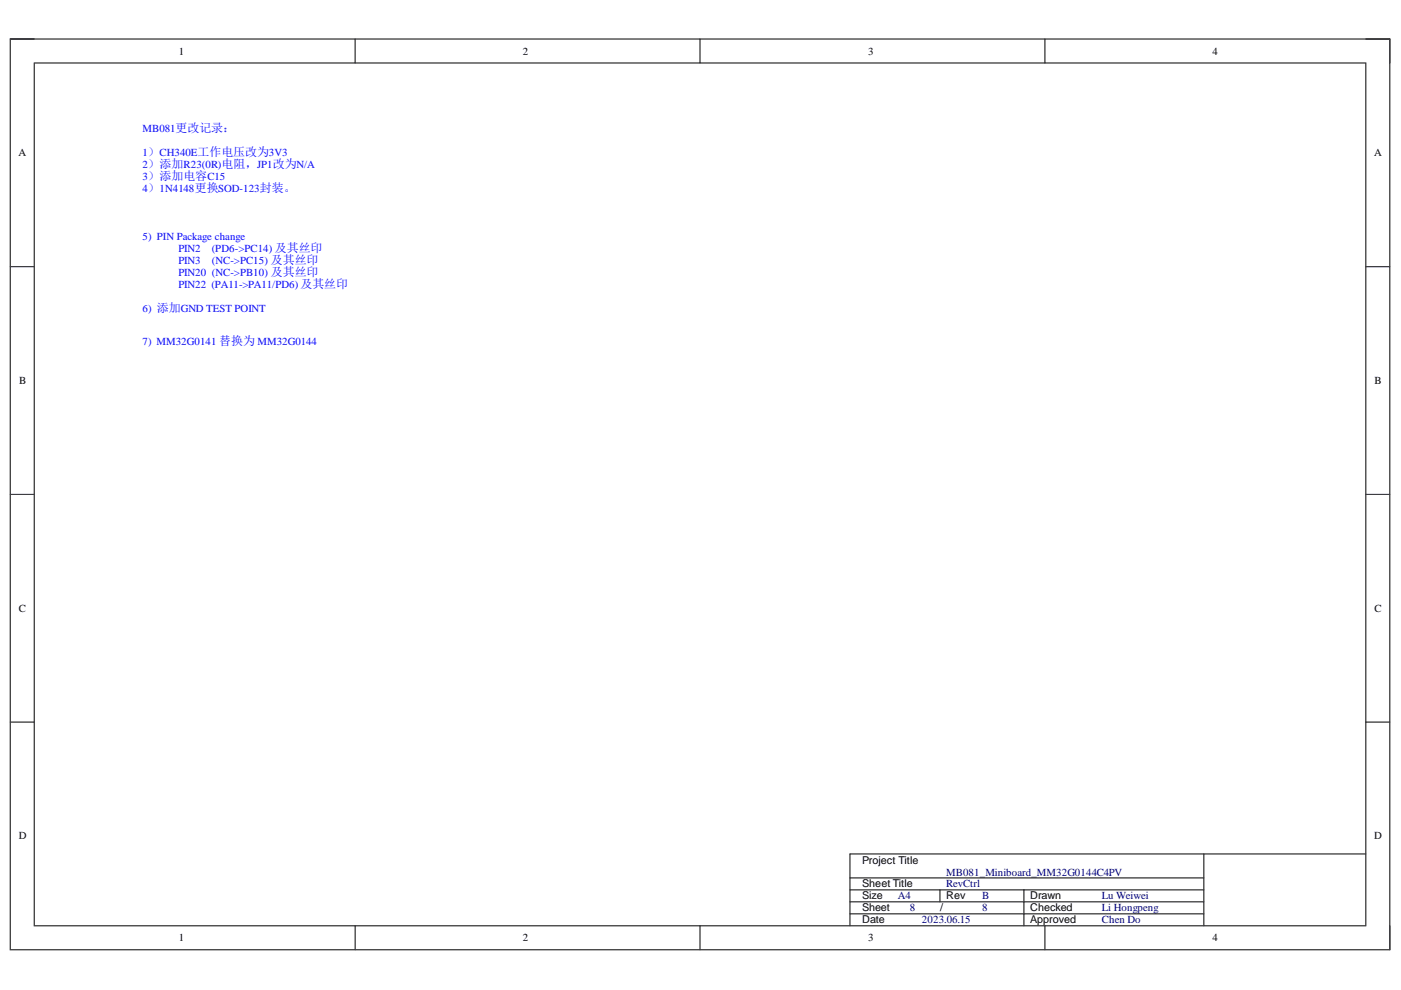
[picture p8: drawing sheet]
<svg xmlns="http://www.w3.org/2000/svg" width="297mm" height="210mm" viewBox="0 0 297 210" stroke-linecap="round" stroke-linejoin="round" font-family="sans-serif">
<defs><g id="words">
<g font-size="2.3">
<text x="37.9" y="11.6">1</text>
<text x="110.8" y="11.6">2</text>
<text x="184" y="11.6">3</text>
<text x="257.1" y="11.6">4</text>
<text x="3.9" y="33.1">A</text>
<text x="291.3" y="33.1">A</text>
<text x="4.1" y="81.4">B</text>
<text x="291.4" y="81.4">B</text>
<text x="4" y="129.7">C</text>
<text x="291.4" y="129.7">C</text>
<text x="4" y="177.9">D</text>
<text x="291.3" y="177.9">D</text>
<text x="182.8" y="183.1">Project Title</text>
<text x="182.8" y="188.2">Sheet Title</text>
<text x="182.8" y="190.7">Size</text>
<text x="200.6" y="190.7">Rev</text>
<text x="218.4" y="190.7">Drawn</text>
<text x="182.8" y="193.2">Sheet</text>
<text x="182.8" y="195.8">Date</text>
<text x="199.4" y="193.2">/</text>
<text x="218.4" y="195.8">Approved</text>
<text x="218.4" y="193.2">Checked</text>
<text x="37.9" y="199.6">1</text>
<text x="110.8" y="199.6">2</text>
<text x="184" y="199.6">3</text>
<text x="257.1" y="199.6">4</text>
</g>
<g font-size="2.3" fill="#00f">
<text x="30.2" y="28">MB081更改记录：</text>
<text x="30.2" y="33.1">1）CH340E工作电压改为3V3</text>
<text x="30.2" y="35.6">2）添加R23(0R)电阻，JP1改为N/A</text>
<text x="30.2" y="38.1">3）添加电容C15</text>
<text x="30.2" y="40.7">4）1N4148更换SOD-123封装。</text>
<text x="30.2" y="51">5) PIN Package change</text>
<text x="37.8" y="53.3">PIN2</text>
<text x="44.9" y="53.3">(PD6-&gt;PC14) 及其丝印</text>
<text x="37.8" y="56">PIN3</text>
<text x="37.8" y="58.5">PIN20 (NC-&gt;PB10) 及其丝印</text>
<text x="44.9" y="56">(NC-&gt;PC15) 及其丝印</text>
<text x="37.8" y="61">PIN22 (PA11-&gt;PA11/PD6) 及其丝印</text>
<text x="30.2" y="66.1">6) 添加GND TEST POINT</text>
<text x="30.2" y="73.2">7) MM32G0141 替换为 MM32G0144</text>
</g>
<g font-size="2.3" fill="#000080">
<text x="200.6" y="185.6">MB081_Miniboard_MM32G0144C4PV</text>
<text x="190.4" y="190.7">A4</text>
<text x="200.6" y="188.2">RevCtrl</text>
<text x="208.2" y="190.7">B</text>
<text x="233.6" y="190.7">Lu Weiwei</text>
<text x="192.9" y="193.2">8</text>
<text x="195.5" y="195.8">2023.06.15</text>
<text x="208.2" y="193.2">8</text>
<text x="233.6" y="193.2">Li Hongpeng</text>
<text x="233.6" y="195.8">Chen Do</text>
</g>
</g></defs>
<path d="M2.2 8.3h292.5v193.1h-292.5z" fill="none" stroke="#000" stroke-width=".21"/>
<path d="M7.3 13.4h282.3v182.9h-282.3z" fill-rule="evenodd" fill="#fff"/>
<g fill="none" stroke="#000" stroke-width=".21">
<path d="M2.2 8.3h5.1M7.3 13.4h282.3v182.9h-282.3zM75.3 8.3v5.1M148.4 8.3v5.1M221.5 8.3v5.1M289.6 8.3h5.1v5.1M2.2 56.5h5.1M289.6 56.6h5.1M2.2 104.8h5.1M289.6 104.8h5.1M2.2 153.1h5.1M289.6 153.1h5.1"/>
<path d="M75.3 196.3v5.1M148.4 196.3v5.1M180.2 193.8h75M180.2 188.7h75M180.2 191.2h75M180.2 186.1h75M199.3 188.7v2.5M217.1 188.7v7.6M221.5 196.3v5.1M255.2 181.1v15.2M289.6 181.1h-109.4v15.2M294.7 196.3v5.1"/>
</g>
<path d="M30.1 71.2h53.1v3.1h-53.1z" fill-rule="evenodd" fill="#fff"/>
<path d="M30.1 71.2h53.1v3.1h-53.1z" fill="none" stroke="#fff" stroke-width=".21"/>
<use href="#words"/>
</svg>
